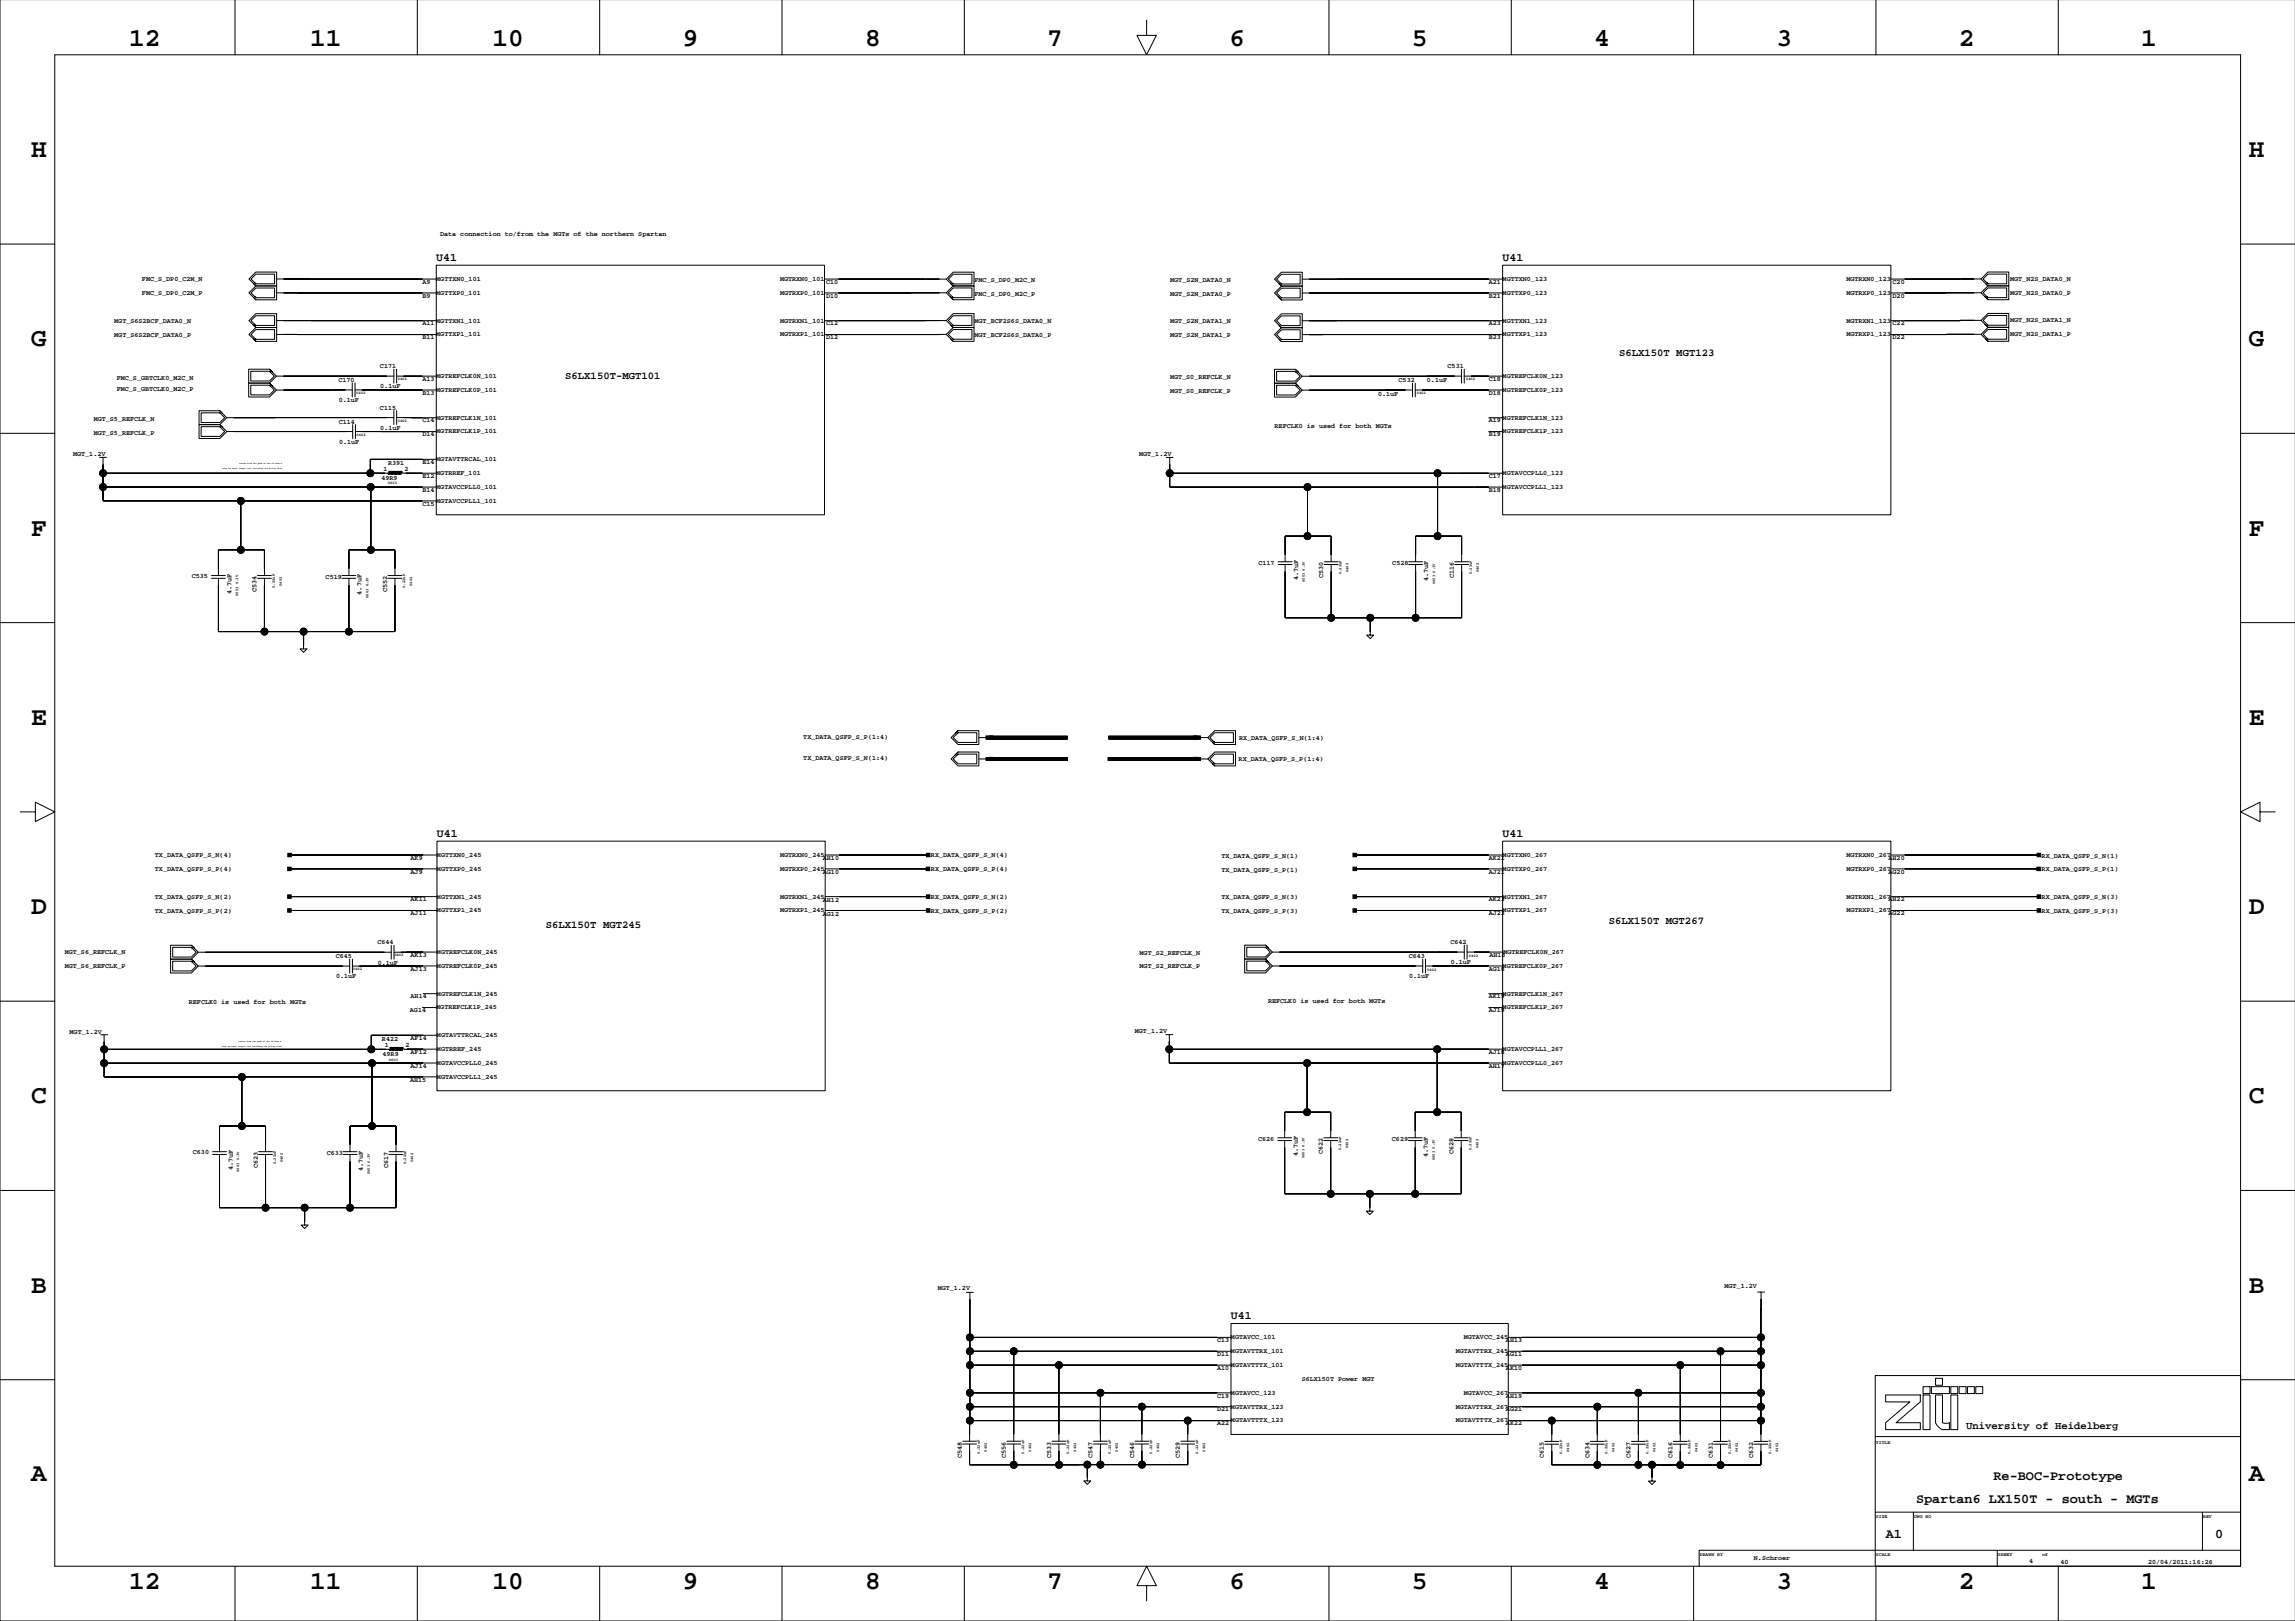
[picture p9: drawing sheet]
<svg xmlns="http://www.w3.org/2000/svg" width="841mm" height="594mm" viewBox="0 0 841 594" stroke-linecap="round" stroke-linejoin="round" font-family="sans-serif">
<defs><g id="words">
<g font-size="9.5">
<text x="47.4" y="16.9">12</text>
<text x="113.6" y="16.9">11</text>
<text x="180.4" y="16.9">10</text>
<text x="250.1" y="16.9">9</text>
<text x="316.9" y="16.9">8</text>
<text x="383.6" y="16.9">7</text>
<text x="450.4" y="16.9">6</text>
<text x="517.2" y="16.9">5</text>
<text x="584" y="16.9">4</text>
<text x="650.8" y="16.9">3</text>
<text x="717.6" y="16.9">2</text>
<text x="784.4" y="16.9">1</text>
<text x="11.4" y="57.5">H</text>
<text x="823.7" y="57.5">H</text>
<text x="11.4" y="126.9">G</text>
<text x="823.7" y="126.9">G</text>
<text x="11.4" y="196.2">F</text>
<text x="823.7" y="196.2">F</text>
<text x="11.4" y="265.5">E</text>
<text x="823.7" y="265.5">E</text>
<text x="11.4" y="334.8">D</text>
<text x="823.7" y="334.8">D</text>
<text x="11.4" y="404.2">C</text>
<text x="823.7" y="404.2">C</text>
<text x="11.4" y="473.5">B</text>
<text x="823.7" y="473.5">B</text>
<text x="11.4" y="542.3">A</text>
<text x="823.7" y="542.3">A</text>
<text x="47.4" y="582.2">12</text>
<text x="113.6" y="582.2">11</text>
<text x="180.4" y="582.2">10</text>
<text x="250.1" y="582.2">9</text>
<text x="316.9" y="582.2">8</text>
<text x="383.6" y="582.2">7</text>
<text x="450.4" y="582.2">6</text>
<text x="517.2" y="582.2">5</text>
<text x="584" y="582.2">4</text>
<text x="650.8" y="582.2">3</text>
<text x="717.6" y="582.2">2</text>
<text x="784.4" y="582.2">1</text>
</g>
<g font-size="4.9">
<text x="730.2" y="542.1">Re-BOC-Prototype</text>
<text x="701.9" y="550.4">Spartan6 LX150T - south - MGTs</text>
<text x="690.8" y="563.4">A1</text>
<text x="811.4" y="563.4">0</text>
</g>
<g font-size="4.2">
<text x="159.8" y="95.5">U41</text>
<text x="550.4" y="95.5">U41</text>
<text x="160.1" y="306.5">U41</text>
<text x="550.4" y="306.5">U41</text>
<text x="450.9" y="483.2">U41</text>
</g>
<g font-size="3.9">
<text x="593.1" y="130.3">S6LX150T MGT123</text>
<text x="207" y="139">S6LX150T-MGT101</text>
<text x="199.9" y="339.8">S6LX150T MGT245</text>
<text x="589.3" y="338.5">S6LX150T MGT267</text>
<text x="720.2" y="523.5">University of Heidelberg</text>
</g>
<g font-size="2.5">
<text x="161.2" y="86.6">Data connection to/from the MGTs of the northern Spartan</text>
<text x="52" y="103.1">FMC_S_DP0_C2M_N</text>
<text x="154.7" y="103.9">A9</text>
<text x="159.8" y="102.9">MGTTXN0_101</text>
<text x="159.8" y="108">MGTTXP0_101</text>
<text x="285.7" y="102.9">MGTRXN0_101</text>
<text x="285.7" y="108">MGTRXP0_101</text>
<text x="302.7" y="103.9">C10</text>
<text x="357" y="103.3">FMC_S_DP0_M2C_N</text>
<text x="428.7" y="103.2">MGT_S2N_DATA0_N</text>
<text x="545.3" y="103.9">A21</text>
<text x="550.4" y="102.9">MGTTXN0_123</text>
<text x="550.4" y="108">MGTTXP0_123</text>
<text x="676.3" y="102.9">MGTRXN0_123</text>
<text x="676.3" y="108">MGTRXP0_123</text>
<text x="693.3" y="103.9">C20</text>
<text x="736.3" y="107.9">MGT_N2S_DATA0_P</text>
<text x="736.3" y="102.8">MGT_N2S_DATA0_N</text>
<text x="52" y="108.2">FMC_S_DP0_C2M_P</text>
<text x="154.7" y="109">B9</text>
<text x="302.7" y="109">D10</text>
<text x="357" y="108.3">FMC_S_DP0_M2C_P</text>
<text x="428.7" y="108.2">MGT_S2N_DATA0_P</text>
<text x="545.3" y="109">B21</text>
<text x="693.3" y="109">D20</text>
<text x="41.9" y="118.3">MGT_S6S2BCF_DATA0_N</text>
<text x="154.7" y="119.2">A11</text>
<text x="159.8" y="118.1">MGTTXN1_101</text>
<text x="285.7" y="118.1">MGTRXN1_101</text>
<text x="302.7" y="119.2">C12</text>
<text x="357" y="118.5">MGT_BCF2S6S_DATA0_N</text>
<text x="428.7" y="118.4">MGT_S2N_DATA1_N</text>
<text x="545.3" y="119.2">A23</text>
<text x="550.4" y="118.1">MGTTXN1_123</text>
<text x="676.3" y="118.1">MGTRXN1_123</text>
<text x="693.3" y="119.2">C22</text>
<text x="736.3" y="118">MGT_N2S_DATA1_N</text>
<text x="41.9" y="123.4">MGT_S6S2BCF_DATA0_P</text>
<text x="154.7" y="124.3">B11</text>
<text x="159.8" y="123.2">MGTTXP1_101</text>
<text x="285.7" y="123.2">MGTRXP1_101</text>
<text x="302.7" y="124.3">D12</text>
<text x="357" y="123.6">MGT_BCF2S6S_DATA0_P</text>
<text x="428.7" y="123.5">MGT_S2N_DATA1_P</text>
<text x="545.3" y="124.3">B23</text>
<text x="550.4" y="123.2">MGTTXP1_123</text>
<text x="676.3" y="123.2">MGTRXP1_123</text>
<text x="693.3" y="124.3">D22</text>
<text x="736.3" y="123.1">MGT_N2S_DATA1_P</text>
<text x="139.2" y="134.9">C171</text>
<text x="530.3" y="134.9">C531</text>
<text x="42.8" y="143.3">FMC_S_GBTCLK0_M2C_P</text>
<text x="42.8" y="139.1">FMC_S_GBTCLK0_M2C_N</text>
<text x="124" y="140">C170</text>
<text x="139.3" y="142.3">0.1uF</text>
<text x="154.7" y="139.5">A13</text>
<text x="159.8" y="138.5">MGTREFCLK0N_101</text>
<text x="159.8" y="143.5">MGTREFCLK0P_101</text>
<text x="428.6" y="143.8">MGT_S0_REFCLK_P</text>
<text x="428.6" y="138.7">MGT_S0_REFCLK_N</text>
<text x="512.3" y="140">C532</text>
<text x="522.7" y="139.9">0.1uF</text>
<text x="545.3" y="139.5">C18</text>
<text x="550.4" y="138.5">MGTREFCLK0N_123</text>
<text x="550.4" y="143.5">MGTREFCLK0P_123</text>
<text x="124.1" y="147.3">0.1uF</text>
<text x="154.7" y="144.6">B13</text>
<text x="504.8" y="145.1">0.1uF</text>
<text x="545.3" y="144.6">D18</text>
<text x="34.3" y="154.2">MGT_S5_REFCLK_N</text>
<text x="124.1" y="155.2">C114</text>
<text x="139.2" y="150.1">C115</text>
<text x="154.7" y="154.7">C14</text>
<text x="159.8" y="153.7">MGTREFCLK1N_101</text>
<text x="545.3" y="154.7">A19</text>
<text x="550.4" y="153.7">MGTREFCLK1N_123</text>
<text x="34.3" y="159.3">MGT_S5_REFCLK_P</text>
<text x="139.3" y="157.5">0.1uF</text>
<text x="154.7" y="159.8">D14</text>
<text x="159.8" y="158.8">MGTREFCLK1P_101</text>
<text x="466.9" y="156.8">REFCLK0 is used for both MGTs</text>
<text x="545.3" y="159.8">B19</text>
<text x="550.4" y="158.8">MGTREFCLK1P_123</text>
<text x="26.8" y="166.9">MGT_1.2V</text>
<text x="124.2" y="162.6">0.1uF</text>
<text x="417.3" y="166.9">MGT_1.2V</text>
<text x="140.5" y="172.5">1</text>
<text x="142.2" y="170.2">R391</text>
<text x="148.2" y="172.5">2</text>
<text x="154.7" y="170">E14</text>
<text x="159.8" y="168.9">MGTAVTTRCAL_101</text>
<text x="139.7" y="175.8">49R9</text>
<text x="154.7" y="175">E12</text>
<text x="159.8" y="179.1">MGTAVCCPLL0_101</text>
<text x="159.8" y="174">MGTRREF_101</text>
<text x="545.3" y="175">C17</text>
<text x="550.4" y="174">MGTAVCCPLL0_123</text>
<text x="550.4" y="179.1">MGTAVCCPLL1_123</text>
<text x="154.7" y="185.2">C15</text>
<text x="154.7" y="180.1">B14</text>
<text x="159.8" y="184.2">MGTAVCCPLL1_101</text>
<text x="545.3" y="180.1">B18</text>
<text x="461" y="206.8">C117</text>
<text x="510" y="206.9">C528</text>
<text x="70.3" y="211.8">C535</text>
<text x="119.3" y="212">C519</text>
<text x="475.6" y="212.6" transform="rotate(-90 475.6 212.6)">4.7uF</text>
<text x="484.7" y="211.8" transform="rotate(-90 484.7 211.8)">C530</text>
<text x="523.2" y="212.7" transform="rotate(-90 523.2 212.7)">4.7uF</text>
<text x="532.5" y="211.8" transform="rotate(-90 532.5 211.8)">C116</text>
<text x="84.8" y="217.6" transform="rotate(-90 84.8 217.6)">4.7uF</text>
<text x="94" y="216.9" transform="rotate(-90 94 216.9)">C534</text>
<text x="132.5" y="217.8" transform="rotate(-90 132.5 217.8)">4.7uF</text>
<text x="141.8" y="216.9" transform="rotate(-90 141.8 216.9)">C552</text>
<text x="294.3" y="270.7">TX_DATA_QSFP_S_P(1:4)</text>
<text x="453.9" y="270.9">RX_DATA_QSFP_S_N(1:4)</text>
<text x="294.3" y="278.5">TX_DATA_QSFP_S_N(1:4)</text>
<text x="453.7" y="278.7">RX_DATA_QSFP_S_P(1:4)</text>
<text x="56.7" y="314">TX_DATA_QSFP_S_N(4)</text>
<text x="150.4" y="314.9">AK9</text>
<text x="160.1" y="313.9">MGTTXN0_245</text>
<text x="285.7" y="313.9">MGTRXN0_245</text>
<text x="301.4" y="315.2">AH10</text>
<text x="341" y="314">RX_DATA_QSFP_S_N(4)</text>
<text x="447.4" y="314.1">TX_DATA_QSFP_S_N(1)</text>
<text x="545.3" y="314.9">AK21</text>
<text x="550.4" y="313.9">MGTTXN0_267</text>
<text x="676.3" y="313.9">MGTRXN0_267</text>
<text x="691.8" y="314.9">AH20</text>
<text x="747.9" y="314.1">RX_DATA_QSFP_S_N(1)</text>
<text x="56.7" y="319.1">TX_DATA_QSFP_S_P(4)</text>
<text x="150.4" y="320">AJ9</text>
<text x="160.1" y="318.9">MGTTXP0_245</text>
<text x="285.7" y="318.9">MGTRXP0_245</text>
<text x="301.4" y="320.2">AG10</text>
<text x="341" y="319.1">RX_DATA_QSFP_S_P(4)</text>
<text x="447.4" y="319.3">TX_DATA_QSFP_S_P(1)</text>
<text x="545.3" y="320">AJ21</text>
<text x="550.4" y="318.9">MGTTXP0_267</text>
<text x="676.3" y="318.9">MGTRXP0_267</text>
<text x="691.8" y="320">AG20</text>
<text x="747.9" y="319.2">RX_DATA_QSFP_S_P(1)</text>
<text x="56.7" y="329.3">TX_DATA_QSFP_S_N(2)</text>
<text x="160.1" y="329.1">MGTTXN1_245</text>
<text x="285.7" y="329.1">MGTRXN1_245</text>
<text x="341" y="329.3">RX_DATA_QSFP_S_N(2)</text>
<text x="447.4" y="329.3">TX_DATA_QSFP_S_N(3)</text>
<text x="550.4" y="329.1">MGTTXN1_267</text>
<text x="676.3" y="329.1">MGTRXN1_267</text>
<text x="747.9" y="329.4">RX_DATA_QSFP_S_N(3)</text>
<text x="56.7" y="334.4">TX_DATA_QSFP_S_P(2)</text>
<text x="150.4" y="330.1">AK11</text>
<text x="150.4" y="335.2">AJ11</text>
<text x="160.1" y="334.2">MGTTXP1_245</text>
<text x="285.7" y="334.2">MGTRXP1_245</text>
<text x="301.4" y="330.4">AH12</text>
<text x="301.4" y="335.5">AG12</text>
<text x="341" y="334.4">RX_DATA_QSFP_S_P(2)</text>
<text x="447.4" y="334.3">TX_DATA_QSFP_S_P(3)</text>
<text x="545.3" y="330.1">AK23</text>
<text x="545.3" y="335.2">AJ23</text>
<text x="550.4" y="334.2">MGTTXP1_267</text>
<text x="676.3" y="334.2">MGTRXP1_267</text>
<text x="691.8" y="330.1">AH22</text>
<text x="691.8" y="335.2">AG22</text>
<text x="747.9" y="334.4">RX_DATA_QSFP_S_P(3)</text>
<text x="138.2" y="345.9">C644</text>
<text x="531.3" y="345.9">C642</text>
<text x="23.7" y="349.6">MGT_S6_REFCLK_N</text>
<text x="123" y="351">C645</text>
<text x="138.3" y="353.3">0.1uF</text>
<text x="150.4" y="350.4">AK13</text>
<text x="160.1" y="349.4">MGTREFCLK0N_245</text>
<text x="417.4" y="349.6">MGT_S2_REFCLK_N</text>
<text x="516.1" y="351">C643</text>
<text x="531.4" y="353.2">0.1uF</text>
<text x="545.6" y="350.4">AH18</text>
<text x="550.7" y="349.4">MGTREFCLK0N_267</text>
<text x="23.7" y="354.6">MGT_S6_REFCLK_P</text>
<text x="123.1" y="358.4">0.1uF</text>
<text x="150.4" y="355.5">AJ13</text>
<text x="160.1" y="354.5">MGTREFCLK0P_245</text>
<text x="417.4" y="354.7">MGT_S2_REFCLK_P</text>
<text x="516.2" y="358.3">0.1uF</text>
<text x="545.3" y="355.5">AG18</text>
<text x="550.4" y="354.5">MGTREFCLK0P_267</text>
<text x="150.4" y="365.7">AH14</text>
<text x="160.1" y="364.7">MGTREFCLK1N_245</text>
<text x="545.3" y="365.7">AK19</text>
<text x="550.4" y="364.7">MGTREFCLK1N_267</text>
<text x="69.2" y="367.8">REFCLK0 is used for both MGTs</text>
<text x="150.2" y="370.8">AG14</text>
<text x="159.8" y="369.7">MGTREFCLK1P_245</text>
<text x="464.5" y="367.4">REFCLK0 is used for both MGTs</text>
<text x="545.3" y="370.8">AJ19</text>
<text x="550.4" y="369.7">MGTREFCLK1P_267</text>
<text x="25.5" y="378.8">MGT_1.2V</text>
<text x="139.9" y="381.3">R422</text>
<text x="140.9" y="383.5">1</text>
<text x="148.6" y="383.5">2</text>
<text x="150.4" y="380.9">AF14</text>
<text x="160.1" y="379.9">MGTAVTTRCAL_245</text>
<text x="415.7" y="378.2">MGT_1.2V</text>
<text x="140.1" y="386.8">49R9</text>
<text x="150.4" y="386">AF12</text>
<text x="160.1" y="385">MGTRREF_245</text>
<text x="545.3" y="386">AJ18</text>
<text x="550.4" y="385">MGTAVCCPLL1_267</text>
<text x="150.4" y="391.1">AJ14</text>
<text x="160.1" y="395.1">MGTAVCCPLL1_245</text>
<text x="160.1" y="390">MGTAVCCPLL0_245</text>
<text x="545.3" y="391.1">AH17</text>
<text x="550.4" y="390">MGTAVCCPLL0_267</text>
<text x="150.2" y="396.3">AH15</text>
<text x="460.8" y="417.8">C626</text>
<text x="509.9" y="417.9">C629</text>
<text x="70.7" y="422.8">C630</text>
<text x="119.7" y="423">C633</text>
<text x="475.4" y="423.6" transform="rotate(-90 475.4 423.6)">4.7uF</text>
<text x="484.6" y="422.8" transform="rotate(-90 484.6 422.8)">C622</text>
<text x="523.1" y="423.7" transform="rotate(-90 523.1 423.7)">4.7uF</text>
<text x="532.4" y="422.8" transform="rotate(-90 532.4 422.8)">C628</text>
<text x="85.2" y="428.6" transform="rotate(-90 85.2 428.6)">4.7uF</text>
<text x="94.4" y="427.9" transform="rotate(-90 94.4 427.9)">C623</text>
<text x="132.9" y="428.8" transform="rotate(-90 132.9 428.8)">4.7uF</text>
<text x="142.2" y="427.9" transform="rotate(-90 142.2 427.9)">C617</text>
<text x="343.5" y="472.4">MGT_1.2V</text>
<text x="631.7" y="471.8">MGT_1.2V</text>
<text x="445.8" y="491.6">C13</text>
<text x="450.9" y="490.5">MGTAVCC_101</text>
<text x="536.2" y="490.5">MGTAVCC_245</text>
<text x="551.6" y="491.6">AH13</text>
<text x="445.8" y="496.7">D11</text>
<text x="450.9" y="495.6">MGTAVTTRX_101</text>
<text x="533.2" y="495.6">MGTAVTTRX_245</text>
<text x="551.6" y="496.7">AG11</text>
<text x="445.8" y="501.7">A10</text>
<text x="450.9" y="500.7">MGTAVTTTX_101</text>
<text x="533.2" y="500.7">MGTAVTTTX_245</text>
<text x="551.6" y="501.7">AK10</text>
<text x="476.8" y="505.8">S6LX150T Power MGT</text>
<text x="445.8" y="511.9">C19</text>
<text x="450.9" y="510.9">MGTAVCC_123</text>
<text x="450.9" y="515.9">MGTAVTTRX_123</text>
<text x="533.2" y="515.9">MGTAVTTRX_267</text>
<text x="536.2" y="510.9">MGTAVCC_267</text>
<text x="551.6" y="511.9">AH19</text>
<text x="445.8" y="517">D21</text>
<text x="450.9" y="521">MGTAVTTTX_123</text>
<text x="533.2" y="521">MGTAVTTTX_267</text>
<text x="551.6" y="517">AG21</text>
<text x="445.8" y="522.1">A22</text>
<text x="551.6" y="522.1">AK22</text>
<text x="352.3" y="534" transform="rotate(-90 352.3 534)">C548</text>
<text x="368.5" y="534" transform="rotate(-90 368.5 534)">C556</text>
<text x="385" y="534" transform="rotate(-90 385 534)">C533</text>
<text x="400.2" y="534" transform="rotate(-90 400.2 534)">C547</text>
<text x="415.4" y="534" transform="rotate(-90 415.4 534)">C546</text>
<text x="432.2" y="534" transform="rotate(-90 432.2 534)">C529</text>
<text x="565.6" y="534" transform="rotate(-90 565.6 534)">C615</text>
<text x="582.2" y="534" transform="rotate(-90 582.2 534)">C634</text>
<text x="597.3" y="534" transform="rotate(-90 597.3 534)">C627</text>
<text x="612.6" y="534" transform="rotate(-90 612.6 534)">C616</text>
<text x="627.4" y="534" transform="rotate(-90 627.4 534)">C631</text>
<text x="642.2" y="534" transform="rotate(-90 642.2 534)">C632</text>
<text x="642.5" y="571.6">N.Schroer</text>
<text x="743.3" y="572.6">4</text>
<text x="754.7" y="573">40</text>
<text x="786.9" y="573">20/04/2011:16:26</text>
</g>
<g font-size="1.8">
<text x="687.2" y="528.9">TITLE</text>
<text x="687.2" y="555.8">SIZE</text>
<text x="701.1" y="555.8">DWG NO</text>
<text x="807" y="555.8">REV</text>
<text x="622.7" y="569.8">DRAWN BY</text>
<text x="687.2" y="569.8">SCALE</text>
<text x="731.9" y="569.8">SHEET</text>
<text x="748.1" y="569.8">of</text>
</g>
<g font-size="1.4">
<text x="145.7" y="139.3">0402</text>
<text x="537" y="139.3">0402</text>
<text x="130.4" y="144.4">0402</text>
<text x="518.9" y="144.4">0402</text>
<text x="145.7" y="154.5">0402</text>
<text x="130.6" y="159.6">0402</text>
<text x="142" y="177.4">0603</text>
<text x="493.9" y="209.6" transform="rotate(-90 493.9 209.6)">0402</text>
<text x="541.7" y="209.6" transform="rotate(-90 541.7 209.6)">0402</text>
<text x="100.6" y="215.4" transform="rotate(-90 100.6 215.4)">0.22uF</text>
<text x="103.2" y="214.7" transform="rotate(-90 103.2 214.7)">0402</text>
<text x="148.4" y="215.4" transform="rotate(-90 148.4 215.4)">0.22uF</text>
<text x="151" y="214.7" transform="rotate(-90 151 214.7)">0402</text>
<text x="478" y="213.2" transform="rotate(-90 478 213.2)">0603 6.3V</text>
<text x="491.4" y="210.3" transform="rotate(-90 491.4 210.3)">0.22uF</text>
<text x="525.8" y="214" transform="rotate(-90 525.8 214)">0603 6.3V</text>
<text x="539.2" y="210.3" transform="rotate(-90 539.2 210.3)">0.22uF</text>
<text x="87.2" y="218.3" transform="rotate(-90 87.2 218.3)">0603 6.3V</text>
<text x="135" y="219" transform="rotate(-90 135 219)">0603 6.3V</text>
<text x="144.4" y="350.2">0402</text>
<text x="538" y="350.4">0402</text>
<text x="129.2" y="355.3">0402</text>
<text x="522.8" y="355.5">0402</text>
<text x="142.4" y="388.5">0603</text>
<text x="103.6" y="425.7" transform="rotate(-90 103.6 425.7)">0402</text>
<text x="151.4" y="425.7" transform="rotate(-90 151.4 425.7)">0402</text>
<text x="477.8" y="424.2" transform="rotate(-90 477.8 424.2)">0603 6.3V</text>
<text x="491.2" y="421.3" transform="rotate(-90 491.2 421.3)">0.22uF</text>
<text x="493.8" y="420.6" transform="rotate(-90 493.8 420.6)">0402</text>
<text x="525.6" y="425" transform="rotate(-90 525.6 425)">0603 6.3V</text>
<text x="539" y="421.3" transform="rotate(-90 539 421.3)">0.22uF</text>
<text x="541.6" y="420.6" transform="rotate(-90 541.6 420.6)">0402</text>
<text x="87.6" y="429.3" transform="rotate(-90 87.6 429.3)">0603 6.3V</text>
<text x="101" y="426.4" transform="rotate(-90 101 426.4)">0.22uF</text>
<text x="135.4" y="430.1" transform="rotate(-90 135.4 430.1)">0603 6.3V</text>
<text x="148.8" y="426.4" transform="rotate(-90 148.8 426.4)">0.22uF</text>
<text x="358.9" y="532.5" transform="rotate(-90 358.9 532.5)">0.22uF</text>
<text x="361.5" y="531.7" transform="rotate(-90 361.5 531.7)">0402</text>
<text x="375.1" y="532.5" transform="rotate(-90 375.1 532.5)">0.22uF</text>
<text x="377.7" y="531.7" transform="rotate(-90 377.7 531.7)">0402</text>
<text x="391.6" y="532.5" transform="rotate(-90 391.6 532.5)">0.22uF</text>
<text x="394.2" y="531.7" transform="rotate(-90 394.2 531.7)">0402</text>
<text x="406.9" y="532.5" transform="rotate(-90 406.9 532.5)">0.22uF</text>
<text x="409.4" y="531.7" transform="rotate(-90 409.4 531.7)">0402</text>
<text x="422" y="532.5" transform="rotate(-90 422 532.5)">0.22uF</text>
<text x="424.6" y="531.7" transform="rotate(-90 424.6 531.7)">0402</text>
<text x="438.8" y="532.5" transform="rotate(-90 438.8 532.5)">0.22uF</text>
<text x="441.4" y="531.7" transform="rotate(-90 441.4 531.7)">0402</text>
<text x="572.2" y="532.5" transform="rotate(-90 572.2 532.5)">0.22uF</text>
<text x="574.8" y="531.8" transform="rotate(-90 574.8 531.8)">0402</text>
<text x="588.9" y="532.5" transform="rotate(-90 588.9 532.5)">0.22uF</text>
<text x="591.4" y="531.8" transform="rotate(-90 591.4 531.8)">0402</text>
<text x="603.9" y="532.5" transform="rotate(-90 603.9 532.5)">0.22uF</text>
<text x="606.5" y="531.8" transform="rotate(-90 606.5 531.8)">0402</text>
<text x="619.3" y="532.5" transform="rotate(-90 619.3 532.5)">0.22uF</text>
<text x="621.8" y="531.8" transform="rotate(-90 621.8 531.8)">0402</text>
<text x="634" y="532.5" transform="rotate(-90 634 532.5)">0.22uF</text>
<text x="636.6" y="531.8" transform="rotate(-90 636.6 531.8)">0402</text>
<text x="648.8" y="532.5" transform="rotate(-90 648.8 532.5)">0.22uF</text>
<text x="651.4" y="531.8" transform="rotate(-90 651.4 531.8)">0402</text>
</g>
<g font-size=".7">
<text x="81.6" y="171.9">must be equal length (not including the pullup stub)</text>
<text x="87.6" y="170">traces from the pads of the 49.9ohm R</text>
<text x="81.4" y="383.4">must be equal length (not including the pullup stub)</text>
<text x="87.4" y="381.5">traces from the pads of the 49.9ohm R</text>
</g>
</g></defs>
<g fill="none" stroke="#000" stroke-width=".37">
<path d="M0 -.1v593.8h840.7M86.1 0v20.1M152.9 0v20.1M219.7 0v20.1M286.4 0v20.1M353.2 0v20.1M420 7.4v5.6h3.6l-3.6 7.1-3.5-7.1h3.5M486.8 0v20.1M553.6 0v20.1M620.4 0v20.1M687.2 0v20.1M754 0v20.1"/>
<path d="M20.1 20.1h800.6v553.6h-800.6zM0 89.4h20.1M159.8 97.1h142.2v91.5h-142.2zM550.4 97.1h142.2v91.5h-142.2zM820.7 89.4h20M92.7 108.8l-1.5-1.5 2.5-2.6h7.6v5.1h-7.6l-1-1 1 1M92.7 103.7l-1.5-1.5 2.5-2.6h7.6v5.1h-7.6l-1-1 1 1M92.7 118.9l-1.5-1.5 2.5-2.5h7.6v5.1h-7.6l-1-1.1 1 1.1M93.5 108.8l-1.6-1.5 1.8-1.8h6.9v3.5h-6.9l-.2-.2 .2 .2M93.5 103.7l-1.6-1.5 1.8-1.8h6.9v3.6h-6.9l-.2-.3 .2 .3M93.5 118.9l-1.6-1.5 1.8-1.8h6.9v3.6h-6.9l-.2-.3 .2 .3M101.3 102.2h58.5"/>
<path d="M101.3 107.3h58.5M101.3 117.4l58.5 .1M103.9 107.3h.1M103.9 102.2h.1M103.9 117.4h.1M114 102.2h.1M302 102.2h44.6M339 102.2h.1M344.1 102.2h.1M344.1 107.2h.1M344.1 117.4h.1M346.6 107.2l-44.6 .1"/>
<path d="M346.6 117.4l-44.6 .1M348.2 103.8l-1.6-1.6 2.6-2.5h7.6v5.1h-7.6l-1-1 1 1M348.2 108.8l-1.6-1.6 2.6-2.5h7.6v5.1h-7.6l-1-1 1 1M348.2 118.9l-1.6-1.5 2.6-2.5h7.6v5.1h-7.6l-1-1.1 1 1.1M348.9 103.8l-1.5-1.6 1.8-1.8h6.8v3.6h-6.8l-.3-.2 .3 .2M348.9 108.8l-1.5-1.6 1.8-1.7h6.8v3.5h-6.8l-.3-.2 .3 .2M348.9 118.9l-1.5-1.5 1.8-1.8h6.8v3.6h-6.8l-.3-.3 .3 .3M468.4 103.8l-1.5-1.6 2.5-2.5h7.6v5.1h-7.6l-1-1 1 1M468.4 108.8l-1.5-1.5 2.5-2.5h7.6v5.1h-7.6l-1-1.1 1 1.1M468.4 119l-1.5-1.5 2.5-2.6h7.6v5.1h-7.6l-1-1 1 1M469.1 103.8l-1.5-1.6 1.8-1.7h6.9v3.5h-6.9l-.3-.2 .3 .2M469.1 108.8l-1.5-1.5 1.8-1.8h6.9v3.6h-6.9l-.3-.3 .3 .3"/>
<path d="M469.1 119l-1.5-1.5 1.8-1.8h6.9v3.6h-6.9l-.3-.3 .3 .3M479.6 102.2h.1M479.6 107.3h.1M479.6 117.5h.1M484.6 107.3h.1M489.7 117.5h.1M550.4 102.2h-73.4M550.4 107.3h-73.4M550.4 117.5h-73.4M718 102.2h.1M723.1 102.2h.1M723.1 107.2h.1"/>
<path d="M723.1 117.3h.1M725.7 102.2h-33.1M725.7 107.2l-33.1 .1M725.7 117.3l-33.1 .2M727.2 103.7l-1.5-1.5 2.5-2.6h7.6v5.1h-7.6l-1-1 1 1M727.2 108.8l-1.5-1.6 2.5-2.5h7.6v5.1h-7.6l-1-1 1 1M727.2 118.9l-1.5-1.6 2.5-2.5h7.6v5.1h-7.6l-1-1 1 1M728 103.7l-1.6-1.5 1.8-1.8h6.9v3.6h-6.9l-.2-.3 .2 .3M728 108.8l-1.6-1.6 1.8-1.7h6.9v3.5h-6.9l-.2-.2 .2 .2M728 118.9l-1.6-1.6 1.8-1.7h6.9v3.5h-6.9l-.2-.2 .2 .2M92.7 124l-1.5-1.5 2.5-2.5h7.6v5h-7.6l-1-1 1 1M93.5 124l-1.6-1.5 1.8-1.8h6.9v3.6h-6.9l-.2-.3 .2 .3"/>
<path d="M98.7 136l.3 .2-.3-.2h-6.8v3.5h6.8l1.8-1.7-1.5-1.6M98.7 135.2l1 1-1-1h-7.6v5.1h7.6l2.6-2.5-1.6-1.6M101.3 137.8h43M101.3 122.5h58.5M103.8 137.8h.1M103.9 122.5h.1M108.9 122.5h.1M144.3 135.2v5.1M145.3 137.8h14.5M145.3 135.2v5.1M344.1 122.5h.1M346.6 122.5h-44.6"/>
<path d="M348.2 124l-1.6-1.5 2.6-2.6h7.6v5.1h-7.6l-1-1 1 1M348.9 124l-1.5-1.5 1.8-1.8h6.8v3.6h-6.8l-.3-.3 .3 .3M468.4 124.1l-1.5-1.5 2.5-2.6h7.6v5.1h-7.6l-1-1 1 1M469.1 124.1l-1.5-1.5 1.8-1.8h6.9v3.5h-6.9l-.3-.2 .3 .2M474.5 136l.2 .3-.2-.3h-6.9v3.6h6.9l1.8-1.8-1.6-1.5M474.5 135.3l1 1-1-1h-7.6v5h7.6l2.5-2.5-1.5-1.5M479.6 122.6h.1M479.6 137.8h.1M484.6 122.5v.1M535.3 137.8h-58.3M535.3 135.2v5.1M536.4 137.8h14"/>
<path d="M536.4 135.2v5.1M543 137.8h.1M550.4 122.5l-73.4 .1M723.1 122.5h.1M725.7 122.5h-33.1M727.2 124l-1.5-1.5 2.5-2.6h7.6v5.1h-7.6l-1-1 1 1M728 124l-1.6-1.5 1.8-1.8h6.9v3.5h-6.9l-.2-.2 .2 .2M0 158.7h20.1M80.5 151.2l.3 .3-.3-.3h-6.8v3.6h6.8l1.8-1.8-1.5-1.5M80.5 150.4l1 1.1-1-1.1h-7.6v5.1h7.6l2.6-2.5-1.6-1.5M80.5 156.3l.3 .2-.3-.2h-6.8v3.5h6.8l1.8-1.7-1.5-1.6M80.5 155.5l1 1-1-1h-7.6v5.1h7.6l2.6-2.5-1.6-1.6"/>
<path d="M83.1 158.1h46.1M85.6 153h.1M85.6 158.1h.1M98.7 141.1l.3 .2-.3-.2h-6.8v3.5h6.8l1.8-1.7-1.5-1.6M98.7 140.3l1 1-1-1h-7.6v5.1h7.6l2.6-2.5-1.6-1.6M103.8 142.9h.1M121.4 142.8v.1M129 142.8l-27.7 .1M129 140.3v5.1M129.2 155.5v5.1M130 142.8h29.8M130 140.3v5.1"/>
<path d="M130.2 158.1h29.6M130.2 155.5v5.1M139.4 142.8h.1M139.6 158.1h.1M144.3 152.9l-61.2 .1M144.3 150.4v5.1M145.3 152.9l14.5 .1M145.3 150.4v5.1M474.5 141.1l.2 .3-.2-.3h-6.9v3.6h6.9l1.8-1.8-1.6-1.5M474.5 140.4l1 1-1-1h-7.6v5h7.6l2.5-2.5-1.5-1.5M479.6 142.9h.1M507.2 142.8v.1"/>
<path d="M517.4 142.8l-40.4 .1M517.4 140.3v5.1M518.4 142.8h32M518.4 140.3v5.1M545.3 153h5.1M545.3 158.1h5.1M820.7 158.7h20M36.5 167.5h1.2v16h50.5v17.9M37.7 170.1h.1M37.7 173.3h104.3l.3 .5 .2-1.3 .3 1.3 .2-1.3 .3 1.3 .3-1.3 .2 1.3 .3-1.3 .2 1.3 .3-1.3 .2 1.3 .3-1.3 .2 1.3 .3-1.3 .2 1.3 .3-1.3 .3 1.3 .2-1.3 .3 1.3 .2-1.3 .5 .8h12.2M37.7 178.4h122.1M37.7 167.5h1.3"/>
<path d="M135.8 178.4h.1M135.9 178.4v23M151.7 173.3h.1M159.8 168.2h-24.2v5.1M427.2 167.5h1.3v10.9h121.9M428.5 170.1h.1M428.5 167.5h1.2M478.9 178.4v18M526.6 173.3v23.1M535.1 173.3h.1M540.1 178.4h.1M550.4 173.3h-121.9"/>
<path d="M88.2 183.5h71.6M77.5 210.8h5.1M77.5 211.8h5.1M80 210.8v-9.4h16.9v9.4M80 211.8v19.5h64.7v-19.5M94.3 210.8h5.1M94.3 211.8h5.1M96.9 211.8v19.5M125.3 210.8h5.1M125.3 211.8h5.1M127.8 210.8v-9.4h16.9v9.4M127.8 211.8v19.5"/>
<path d="M142.1 210.8h5.1M142.1 211.8h5.1M468.2 205.8h5.1M468.2 206.8h5.1M470.7 206.8v19.5h64.7v-19.5M470.7 205.8v-9.4h16.9v9.4M485.1 205.8h5M485.1 206.8h5M487.6 206.8v19.5M516 205.8h5.1M516 206.8h5.1M518.5 205.8v-9.4h16.9v9.4"/>
<path d="M518.5 206.8v19.5M532.9 205.8h5M532.9 206.8h5M0 228h20.1M111.2 236.4h.1M111.2 231.3v6.4h-1.3l1.3 1.2 1.3-1.2h-1.3M501.9 231.4h.1M501.9 226.3v6.3h-1.2l1.2 1.3 1.3-1.3h-1.3M820.7 228h20M350.9 268.4l-.2 .2 .2-.2h6.9v3.5h-6.9l-1.7-1.7 1.5-1.6M350.9 267.6l-1 1 1-1h7.7v5.1h-7.7l-2.5-2.5 1.5-1.6M350.9 276.2l-.2 .3 .2-.3h6.9v3.6h-6.9l-1.7-1.8 1.5-1.5"/>
<path d="M350.9 275.4l-1 1.1 1-1.1h7.7v5.1h-7.7l-2.5-2.5 1.5-1.5M358.6 278h2.5M358.6 270.2h2.5M361.1 270.2h.1M361.1 278h.1M439.9 278h.1M439.9 270.2h.1M439.9 278h2.5M439.9 270.2h2.5M443.9 279.5l-1.5-1.5 2.6-2.6h7.6v5.1h-7.6l-1.1-1 1.1 1M443.9 271.7l-1.5-1.5 2.6-2.6h7.6v5.1h-7.6l-1.1-1 1.1 1M444.7 279.5l-1.5-1.5 1.8-1.8h6.8v3.6h-6.8l-.3-.3 .3 .3"/>
<path d="M444.7 271.7l-1.5-1.5 1.8-1.8h6.8v3.5h-6.8l-.3-.2 .3 .2M7.4 297.4h5.6v-3.6l7.1 3.6-7.1 3.5v-3.5M827.9 297.4v-3.6l-7.2 3.6 7.2 3.5v-3.5h5.5M106 318.2h54.1M106.1 313.2h54M160.1 308.1h142.2v91.4h-142.2zM302.3 318.2h37.6M302.3 313.2h37.7M496.2 318.2h54.2M496.2 313.2h54.2M550.4 308.1h142.2v91.4h-142.2zM692.6 318.2h54.1"/>
<path d="M692.6 313.2h54.2M106 333.5h54.1M106 328.4h54.1M302.3 333.5h37.7M302.3 328.4h37.7M496.2 333.5h54.2M496.2 328.4h54.2M692.6 333.5h54.2M692.6 328.4h54.2M70.1 347l.3 .2-.3-.2h-6.9v3.5h6.9l1.8-1.7-1.5-1.6M70.1 346.2l1 1-1-1h-7.6v5.1h7.6l2.5-2.5-1.5-1.6M70.1 352.1l.3 .2-.3-.2h-6.9v3.5h6.9l1.8-1.8-1.5-1.5"/>
<path d="M70.1 351.3l1 1-1-1h-7.6v5.1h7.6l2.5-2.6-1.5-1.5M72.6 353.8h55.5M72.6 348.8h70.7M75.2 348.8h.1M75.2 353.8h.1M128.1 351.3v5.1M129.1 351.3v5.1M143.3 346.2v5.1M144.3 346.2v5.1M160.1 353.8h-31M160.1 348.7l-15.8 .1M463.6 347l.2 .2-.2-.2h-6.9v3.5h6.9l1.7-1.8-1.5-1.5"/>
<path d="M463.6 346.2l1 1-1-1h-7.7v5.1h7.7l2.5-2.6-1.5-1.5M463.6 352l.2 .3-.2-.3h-6.9v3.6h6.9l1.7-1.8-1.5-1.5M463.6 351.3l1 1-1-1h-7.7v5h7.7l2.5-2.5-1.5-1.5M466.1 353.8h55M468.6 348.7h.1M468.6 353.8h.1M521.1 351.3v5M522.2 351.3v5M526.2 348.7h.1M536.4 348.7h-70.3M536.4 346.2v5.1M537.4 348.7h13.3"/>
<path d="M537.4 346.2v5.1M550.4 353.8h-28.2M0 366.7h20.1M36.9 379h1.2v15.5h50.5M38.1 379h1.3M154.7 369h5.1M155 364h5.1M160.1 379.2h-24.1v5.1M427.1 379h1.2v10.4h122.1M428.3 379h1.3M545.3 369h5.1M545.3 364h5.1"/>
<path d="M820.7 366.7h20M38.1 381.6h.1M136.3 389.4v23M160.1 384.3h-12.1l-.5-.7-.2 1.2-.3-1.2-.2 1.2-.3-1.2-.3 1.2-.2-1.2-.3 1.2-.2-1.2-.3 1.2-.2-1.2-.3 1.2-.2-1.2-.3 1.2-.2-1.2-.3 1.2-.3-1.2-.2 1.2-.3-1.2-.2 1.2-.3-.5h-104.3M160.1 394.4h-71.5v18M160.1 389.4h-122M428.3 381.5h.1M428.3 384.3h98.1M478.8 389.4v17.9M550.4 384.3h-24v23M468.1 416.7h5M468.1 417.8h5"/>
<path d="M470.6 416.7v-9.4h16.8v9.4M470.6 417.8v19.5h64.6v-19.5M484.9 416.7h5.1M484.9 417.8h5.1M487.4 417.8v19.5M515.9 416.7h5M515.9 417.8h5M518.4 416.7v-9.4h16.8v9.4M518.4 417.8v19.5M532.7 416.7h5.1M532.7 417.8h5.1M0 436h20.1"/>
<path d="M77.9 421.8h5.1M77.9 422.8h5.1M80.4 421.8v-9.4h16.9v9.4M80.4 422.8v19.6h31.2M94.7 421.8h5.1M94.7 422.8h5.1M97.3 422.8v19.6M125.7 421.8h5.1M125.7 422.8h5.1M128.2 421.8v-9.4h16.9v9.4M128.2 422.8v19.5M142.5 421.8h5.1"/>
<path d="M142.5 422.8h5.1M145.1 422.8v19.5h-33.5v6.4h-1.3l1.3 1.3 1.3-1.3h-1.3M501.8 437.3v6.3h-1.3l1.3 1.3 1.2-1.3h-1.2M820.7 436h20M111.6 447.4h.1M501.8 442.3h.1M354 473.4h1.3M355.3 475.9h.1M356.5 473.4h-1.2l-.1 54.5M643.8 473.2h1.3l-.1 54.7M645 478.5h.1M645.1 475.8h.1"/>
<path d="M645.1 473.2h1.3M355.3 489.8h95.6M355.3 494.9h95.6M371.3 494.9v33M450.9 484.8h101.6v40.6h-101.6zM552.5 489.8h92.5M552.5 494.9h92.5M630.2 494.9v33M0 505.4h20.1M355.3 500h95.6M355.3 510.2h95.6M355.3 515.2h95.6"/>
<path d="M387.9 500v27.9M403.1 510.2v17.7M418.3 515.2v12.7M552.5 500h92.5M552.5 510.2h92.5M552.5 515.2h92.5M585.1 515.2v12.7M600.1 510.2v17.7M615.5 500v27.9M686.9 503.8h133.8v69.9h-133.8zM690.7 510.9h12.7v2.6l-8.9 7.6h8.9v2.5h-12.7v-2.5l8.9-7.6h-8.9zM704.4 510.9h2.6v12.7h-2.6z"/>
<path d="M704.4 507.9h2.6v2.5h-2.6zM707.5 507.9h6.6v2.5h-6.6zM709 510.9h2.5v10.2l1.1 .2 1.5-.2v2.5h-2.6l-.5-.2-1-.8-1-1.5zM709 504.8h2.5v2.6h-2.5zM714.6 510.9h2.5v12.7h-2.5zM714.6 507.9h2.5v2.5h-2.5zM717.6 507.9h2.6v2.5h-2.6zM720.7 507.9h2.5v2.5h-2.5zM723.7 507.9h2.6v2.5h-2.6zM820.7 505.4h20M352.6 527.9h5.1M352.6 528.9h5.1"/>
<path d="M355.2 528.9v7.6h79.9v-7.6M355.3 520.3h95.6M368.8 527.9h5.1M368.8 528.9h5.1M371.3 528.9v7.6M385.3 527.9h5.1M385.3 528.9h5.1M387.9 528.9v7.6M387.9 534.8h.1M397.6 536.5h.1M398.3 536.5v5.9h1.3l-1.3 1.3-1.3-1.3h1.3M400.5 527.9h5.1"/>
<path d="M400.5 528.9h5.1M403.1 528.9v7.6M415.7 527.9h5.1M415.7 528.9h5.1M418.3 528.9v7.6M418.3 534.8h.1M432.5 527.9h5.1M432.5 528.9h5.1M435.1 520.3v7.6M552.5 520.3h92.5M565.9 527.9h5.1M565.9 529h5.1"/>
<path d="M568.4 529v7.5l76.6 .1v-7.6M568.4 520.3v7.6M582.6 527.9h5M582.6 529h5M585.1 529v7.5M597.6 527.9h5.1M597.6 529h5.1M600.1 529v7.5M605.1 536.5v6h-1.2l1.2 1.2 1.3-1.2h-1.3M605.8 536.5v.1M608.1 536.6h.1M613 527.9h5"/>
<path d="M613 529h5M615.5 529v7.6M627.7 527.9h5.1M627.7 529h5.1M630.2 529v7.6M642.5 527.9h5.1M642.5 529h5.1M686.9 526.2h133.8M398.3 541.1h.1M605.1 541.2h.1M686.9 553.9h133.8M700.9 553.9v13.9"/>
<path d="M806.8 553.9v13.9M86.1 573.7v20M152.9 573.7v20M219.7 573.7v20M286.4 573.7v20M353.2 573.7v20M486.8 573.7v20M553.6 573.7v20M620.4 573.7v20M687.2 573.7v20M731.6 567.8v5.9M754 573.7v20"/>
<path d="M820.7 567.8h-198.3v5.9M420 580.8h3.6l-3.6-7.1-3.5 7.1h3.5v5.6"/>
<circle cx="37.7" cy="173.3" r="1.27"/>
<circle cx="37.7" cy="178.4" r="1.27"/>
<circle cx="135.6" cy="173.3" r="1.27"/>
<circle cx="135.8" cy="178.4" r="1.27"/>
<circle cx="428.5" cy="173.3" r="1.27"/>
<circle cx="478.9" cy="178.4" r="1.27"/>
<circle cx="526.6" cy="173.3" r="1.27"/>
<circle cx="88.2" cy="183.5" r="1.27"/>
<circle cx="478.9" cy="196.4" r="1.27"/>
<circle cx="526.6" cy="196.4" r="1.27"/>
<circle cx="88.2" cy="201.4" r="1.27"/>
<circle cx="135.9" cy="201.4" r="1.27"/>
<circle cx="96.9" cy="231.3" r="1.27"/>
<circle cx="111.2" cy="231.3" r="1.27"/>
<circle cx="127.8" cy="231.3" r="1.27"/>
<circle cx="487.6" cy="226.3" r="1.27"/>
<circle cx="501.9" cy="226.3" r="1.27"/>
<circle cx="518.5" cy="226.3" r="1.27"/>
<circle cx="38.1" cy="389.4" r="1.27"/>
<circle cx="38.1" cy="384.3" r="1.27"/>
<circle cx="88.6" cy="394.5" r="1.27"/>
<circle cx="136" cy="384.3" r="1.27"/>
<circle cx="136.3" cy="389.4" r="1.27"/>
<circle cx="428.3" cy="384.3" r="1.27"/>
<circle cx="478.8" cy="389.4" r="1.27"/>
<circle cx="526.4" cy="384.3" r="1.27"/>
<circle cx="88.6" cy="412.4" r="1.27"/>
<circle cx="136.3" cy="412.4" r="1.27"/>
<circle cx="478.8" cy="407.3" r="1.27"/>
<circle cx="526.4" cy="407.3" r="1.27"/>
<circle cx="487.4" cy="437.3" r="1.27"/>
<circle cx="501.8" cy="437.3" r="1.27"/>
<circle cx="518.4" cy="437.3" r="1.27"/>
<circle cx="97.3" cy="442.4" r="1.27"/>
<circle cx="111.6" cy="442.4" r="1.27"/>
<circle cx="128.2" cy="442.3" r="1.27"/>
<circle cx="355.3" cy="489.8" r="1.27"/>
<circle cx="355.3" cy="494.9" r="1.27"/>
<circle cx="371.3" cy="494.9" r="1.27"/>
<circle cx="630.2" cy="494.9" r="1.27"/>
<circle cx="645" cy="494.9" r="1.27"/>
<circle cx="645" cy="489.8" r="1.27"/>
<circle cx="355.3" cy="515.2" r="1.27"/>
<circle cx="355.3" cy="500" r="1.27"/>
<circle cx="355.3" cy="510.2" r="1.27"/>
<circle cx="387.9" cy="500" r="1.27"/>
<circle cx="403.1" cy="510.2" r="1.27"/>
<circle cx="418.3" cy="515.2" r="1.27"/>
<circle cx="585.1" cy="515.2" r="1.27"/>
<circle cx="600.1" cy="510.2" r="1.27"/>
<circle cx="615.5" cy="500" r="1.27"/>
<circle cx="645" cy="515.2" r="1.27"/>
<circle cx="645" cy="500" r="1.27"/>
<circle cx="645" cy="510.2" r="1.27"/>
<circle cx="355.3" cy="520.3" r="1.27"/>
<circle cx="371.3" cy="536.5" r="1.27"/>
<circle cx="387.9" cy="536.5" r="1.27"/>
<circle cx="398.3" cy="536.5" r="1.27"/>
<circle cx="403.1" cy="536.5" r="1.27"/>
<circle cx="418.3" cy="536.5" r="1.27"/>
<circle cx="435.1" cy="520.3" r="1.27"/>
<circle cx="568.4" cy="520.3" r="1.27"/>
<circle cx="585.1" cy="536.5" r="1.27"/>
<circle cx="600.1" cy="536.5" r="1.27"/>
<circle cx="605.1" cy="536.5" r="1.27"/>
<circle cx="615.5" cy="536.6" r="1.27"/>
<circle cx="630.2" cy="536.6" r="1.27"/>
<circle cx="645" cy="520.3" r="1.27"/>
</g>
<g fill="#000" stroke="#000" stroke-width=".37">
<path d="M103.9 107.3h5z" fill-rule="evenodd"/>
<path d="M103.9 117.4h10.1z" fill-rule="evenodd"/>
<path d="M103.9 102.2h10.1z" fill-rule="evenodd"/>
<path d="M114 117.5h40.7z" fill-rule="evenodd"/>
<path d="M108.9 107.3h45.8z" fill-rule="evenodd"/>
<path d="M114 102.2h40.7z" fill-rule="evenodd"/>
<path d="M307.1 107.3h26.8z" fill-rule="evenodd"/>
<path d="M307.1 117.5h31.9z" fill-rule="evenodd"/>
<path d="M307.1 102.2h31.9z" fill-rule="evenodd"/>
<path d="M339 117.4h5.1z" fill-rule="evenodd"/>
<path d="M339 102.2h5.1z" fill-rule="evenodd"/>
<path d="M333.9 107.2h10.2z" fill-rule="evenodd"/>
<path d="M479.6 107.3h5z" fill-rule="evenodd"/>
<path d="M479.6 102.2h10.1z" fill-rule="evenodd"/>
<path d="M479.6 117.5h10.1z" fill-rule="evenodd"/>
<path d="M489.7 102.2h55.6z" fill-rule="evenodd"/>
<path d="M484.6 107.3h60.7z" fill-rule="evenodd"/>
<path d="M489.7 117.5h55.6z" fill-rule="evenodd"/>
<path d="M697.7 107.3h15.3z" fill-rule="evenodd"/>
<path d="M697.7 102.2h20.3z" fill-rule="evenodd"/>
<path d="M697.7 117.5h20.3z" fill-rule="evenodd"/>
<path d="M713 107.2h10.1z" fill-rule="evenodd"/>
<path d="M718 102.2h5.1z" fill-rule="evenodd"/>
<path d="M718 117.3h5.1z" fill-rule="evenodd"/>
<path d="M103.9 122.5h5z" fill-rule="evenodd"/>
<path d="M103.8 137.8h37.9z" fill-rule="evenodd"/>
<path d="M108.9 122.5h45.8z" fill-rule="evenodd"/>
<path d="M147.8 137.8h6.9z" fill-rule="evenodd"/>
<path d="M307.1 122.5h37z" fill-rule="evenodd"/>
<path d="M479.6 122.6h5z" fill-rule="evenodd"/>
<path d="M479.6 137.8h42.9z" fill-rule="evenodd"/>
<path d="M522.5 137.8h10.3z" fill-rule="evenodd"/>
<path d="M538.9 137.8h4.1z" fill-rule="evenodd"/>
<path d="M484.6 122.5h60.7z" fill-rule="evenodd"/>
<path d="M543 137.8h2.3z" fill-rule="evenodd"/>
<path d="M697.7 122.5h15.3z" fill-rule="evenodd"/>
<path d="M713 122.5h10.1z" fill-rule="evenodd"/>
<path d="M85.6 153h15.3z" fill-rule="evenodd"/>
<path d="M103.8 142.9h17.6z" fill-rule="evenodd"/>
<path d="M121.4 142.8h5.1z" fill-rule="evenodd"/>
<path d="M85.6 158.1h41z" fill-rule="evenodd"/>
<path d="M132.6 142.8h6.8z" fill-rule="evenodd"/>
<path d="M132.7 158.1h6.9z" fill-rule="evenodd"/>
<path d="M100.9 152.9h40.8z" fill-rule="evenodd"/>
<path d="M147.8 152.9h2.8z" fill-rule="evenodd"/>
<path d="M150.6 153h4.1z" fill-rule="evenodd"/>
<path d="M139.6 158.1h15.1z" fill-rule="evenodd"/>
<path d="M139.4 142.8h15.3z" fill-rule="evenodd"/>
<path d="M479.6 142.9h27.6z" fill-rule="evenodd"/>
<path d="M507.2 142.8h7.7z" fill-rule="evenodd"/>
<path d="M520.9 142.8h24.4z" fill-rule="evenodd"/>
<path d="M37.7 173.3v5.1z" fill-rule="evenodd"/>
<path d="M37.7 170.1v3.2z" fill-rule="evenodd"/>
<path d="M37.7 178.4v5.1z" fill-rule="evenodd"/>
<path d="M37.7 173.3h97.9z" fill-rule="evenodd"/>
<path d="M135.6 168.2v5.1z" fill-rule="evenodd"/>
<path d="M37.7 178.4h98.1z" fill-rule="evenodd"/>
<path d="M135.9 178.4v23z" fill-rule="evenodd"/>
<path d="M135.6 173.3h5.4z" fill-rule="evenodd"/>
<path d="M148.6 173.3h3.1z" fill-rule="evenodd"/>
<path d="M151.7 173.3h3z" fill-rule="evenodd"/>
<path d="M135.6 168.2h19.1z" fill-rule="evenodd"/>
<path d="M135.8 178.4h18.9z" fill-rule="evenodd"/>
<path d="M428.5 170.1v3.2z" fill-rule="evenodd"/>
<path d="M428.5 173.3v5.1z" fill-rule="evenodd"/>
<path d="M478.9 178.4v18z" fill-rule="evenodd"/>
<path d="M428.5 178.4h50.4z" fill-rule="evenodd"/>
<path d="M526.6 173.3v23.1z" fill-rule="evenodd"/>
<path d="M428.5 173.3h98.1z" fill-rule="evenodd"/>
<path d="M526.6 173.3h8.5z" fill-rule="evenodd"/>
<path d="M478.9 178.4h61.2z" fill-rule="evenodd"/>
<path d="M540.1 178.4h5.2z" fill-rule="evenodd"/>
<path d="M535.1 173.3h10.2z" fill-rule="evenodd"/>
<path d="M88.2 183.5v17.9z" fill-rule="evenodd"/>
<path d="M37.7 183.5h50.5z" fill-rule="evenodd"/>
<path d="M88.2 183.5h66.5z" fill-rule="evenodd"/>
<path d="M470.7 196.4v6.8z" fill-rule="evenodd"/>
<path d="M470.7 196.4h8.2z" fill-rule="evenodd"/>
<path d="M487.6 196.4v6.8z" fill-rule="evenodd"/>
<path d="M478.9 196.4h8.7z" fill-rule="evenodd"/>
<path d="M518.5 196.4v6.8z" fill-rule="evenodd"/>
<path d="M518.5 196.4h8.1z" fill-rule="evenodd"/>
<path d="M535.4 196.4v6.8z" fill-rule="evenodd"/>
<path d="M526.6 196.4h8.8z" fill-rule="evenodd"/>
<path d="M80 214.4v16.9z" fill-rule="evenodd"/>
<path d="M80 201.4v6.9z" fill-rule="evenodd"/>
<path d="M80 201.4h8.2z" fill-rule="evenodd"/>
<path d="M96.9 214.4v16.9z" fill-rule="evenodd"/>
<path d="M96.9 201.4v6.9z" fill-rule="evenodd"/>
<path d="M88.2 201.4h8.7z" fill-rule="evenodd"/>
<path d="M127.8 214.4v16.9z" fill-rule="evenodd"/>
<path d="M127.8 201.4v6.9z" fill-rule="evenodd"/>
<path d="M127.8 201.4h8.1z" fill-rule="evenodd"/>
<path d="M144.7 214.4v16.9z" fill-rule="evenodd"/>
<path d="M135.9 201.4h8.8z" fill-rule="evenodd"/>
<path d="M144.7 201.4v6.9z" fill-rule="evenodd"/>
<path d="M470.7 209.3v17z" fill-rule="evenodd"/>
<path d="M487.6 209.3v17z" fill-rule="evenodd"/>
<path d="M518.5 209.3v17z" fill-rule="evenodd"/>
<path d="M535.4 209.3v17z" fill-rule="evenodd"/>
<path d="M80 231.3h16.9z" fill-rule="evenodd"/>
<path d="M111.2 231.3v5.1z" fill-rule="evenodd"/>
<path d="M96.9 231.3h14.3z" fill-rule="evenodd"/>
<path d="M111.2 231.3h16.6z" fill-rule="evenodd"/>
<path d="M127.8 231.3h16.9z" fill-rule="evenodd"/>
<path d="M470.7 226.3h16.9z" fill-rule="evenodd"/>
<path d="M501.9 226.3v5.1z" fill-rule="evenodd"/>
<path d="M487.6 226.3h14.3z" fill-rule="evenodd"/>
<path d="M501.9 226.3h16.6z" fill-rule="evenodd"/>
<path d="M518.5 226.3h16.9z" fill-rule="evenodd"/>
<path d="M362.5 277.4h1.2v1.1h-1.2z" fill-rule="evenodd"/>
<path d="M362.5 277.4h1.2v1.1h-1.2z" fill-rule="evenodd"/>
<path d="M362.5 269.6h1.2v1.1h-1.2z" fill-rule="evenodd"/>
<path d="M362.5 269.6h1.2v1.1h-1.2z" fill-rule="evenodd"/>
<path d="M437.3 277.4h1.1v1.1h-1.1z" fill-rule="evenodd"/>
<path d="M437.3 277.4h1.1v1.1h-1.1z" fill-rule="evenodd"/>
<path d="M437.3 269.6h1.1v1.1h-1.1z" fill-rule="evenodd"/>
<path d="M437.3 269.6h1.1v1.1h-1.1z" fill-rule="evenodd"/>
<path d="M105.4 317.6h1.3v1.3h-1.3z" fill-rule="evenodd"/>
<path d="M105.4 312.5h1.3v1.3h-1.3z" fill-rule="evenodd"/>
<path d="M106 318.2h49z" fill-rule="evenodd"/>
<path d="M106.1 313.2h48.9z" fill-rule="evenodd"/>
<path d="M339.3 317.6h1.2v1.3h-1.2z" fill-rule="evenodd"/>
<path d="M339.3 312.5h1.3v1.3h-1.3z" fill-rule="evenodd"/>
<path d="M307.3 318.2h32.6z" fill-rule="evenodd"/>
<path d="M307.3 313.2h32.7z" fill-rule="evenodd"/>
<path d="M495.6 317.6h1.3v1.3h-1.3z" fill-rule="evenodd"/>
<path d="M495.6 312.5h1.3v1.3h-1.3z" fill-rule="evenodd"/>
<path d="M496.2 318.2h49.1z" fill-rule="evenodd"/>
<path d="M496.2 313.2h49.1z" fill-rule="evenodd"/>
<path d="M746.1 317.6h1.3v1.3h-1.3z" fill-rule="evenodd"/>
<path d="M746.2 312.5h1.3v1.3h-1.3z" fill-rule="evenodd"/>
<path d="M697.7 318.2h49z" fill-rule="evenodd"/>
<path d="M697.7 313.2h49.1z" fill-rule="evenodd"/>
<path d="M105.4 332.8h1.3v1.3h-1.3z" fill-rule="evenodd"/>
<path d="M105.4 327.8h1.3v1.2h-1.3z" fill-rule="evenodd"/>
<path d="M106 333.5h49z" fill-rule="evenodd"/>
<path d="M106 328.4h49z" fill-rule="evenodd"/>
<path d="M339.3 332.8h1.3v1.3h-1.3z" fill-rule="evenodd"/>
<path d="M339.3 327.8h1.3v1.2h-1.3z" fill-rule="evenodd"/>
<path d="M307.3 333.5h32.7z" fill-rule="evenodd"/>
<path d="M307.3 328.4h32.7z" fill-rule="evenodd"/>
<path d="M495.6 332.8h1.3v1.3h-1.3z" fill-rule="evenodd"/>
<path d="M495.6 327.8h1.3v1.2h-1.3z" fill-rule="evenodd"/>
<path d="M496.2 333.5h49.1z" fill-rule="evenodd"/>
<path d="M496.2 328.4h49.1z" fill-rule="evenodd"/>
<path d="M746.2 332.8h1.3v1.3h-1.3z" fill-rule="evenodd"/>
<path d="M746.2 327.8h1.3v1.2h-1.3z" fill-rule="evenodd"/>
<path d="M697.7 333.5h49.1z" fill-rule="evenodd"/>
<path d="M697.7 328.4h49.1z" fill-rule="evenodd"/>
<path d="M75.2 353.8h50.3z" fill-rule="evenodd"/>
<path d="M131.6 353.8h6.9z" fill-rule="evenodd"/>
<path d="M75.2 348.8h65.6z" fill-rule="evenodd"/>
<path d="M146.9 348.8h1.9z" fill-rule="evenodd"/>
<path d="M148.8 348.7h6.2z" fill-rule="evenodd"/>
<path d="M138.5 353.8h16.5z" fill-rule="evenodd"/>
<path d="M468.6 353.8h50z" fill-rule="evenodd"/>
<path d="M468.6 348.7h57.6z" fill-rule="evenodd"/>
<path d="M524.7 353.8h6.9z" fill-rule="evenodd"/>
<path d="M526.2 348.7h7.6z" fill-rule="evenodd"/>
<path d="M531.6 353.8h13.7z" fill-rule="evenodd"/>
<path d="M539.9 348.7h5.7z" fill-rule="evenodd"/>
<path d="M136 379.2v5.1z" fill-rule="evenodd"/>
<path d="M136 379.2h19z" fill-rule="evenodd"/>
<path d="M38.1 384.3v5.1z" fill-rule="evenodd"/>
<path d="M38.1 389.4v5.1z" fill-rule="evenodd"/>
<path d="M38.1 381.6v2.7z" fill-rule="evenodd"/>
<path d="M88.6 394.5v17.9z" fill-rule="evenodd"/>
<path d="M38.1 394.5h50.5z" fill-rule="evenodd"/>
<path d="M38.1 384.3h97.9z" fill-rule="evenodd"/>
<path d="M136.3 389.4v23z" fill-rule="evenodd"/>
<path d="M38.1 389.4h98.2z" fill-rule="evenodd"/>
<path d="M136 384.3h5.4z" fill-rule="evenodd"/>
<path d="M149 384.3h6z" fill-rule="evenodd"/>
<path d="M136.3 389.4h18.7z" fill-rule="evenodd"/>
<path d="M88.6 394.4h66.4z" fill-rule="evenodd"/>
<path d="M428.3 381.5v2.8z" fill-rule="evenodd"/>
<path d="M428.3 384.3v5.1z" fill-rule="evenodd"/>
<path d="M478.8 389.4v17.9z" fill-rule="evenodd"/>
<path d="M428.3 389.4h50.5z" fill-rule="evenodd"/>
<path d="M526.4 384.3v23z" fill-rule="evenodd"/>
<path d="M428.3 384.3h98.1z" fill-rule="evenodd"/>
<path d="M478.8 389.4h66.5z" fill-rule="evenodd"/>
<path d="M526.4 384.3h18.9z" fill-rule="evenodd"/>
<path d="M80.4 412.4v6.9z" fill-rule="evenodd"/>
<path d="M80.4 412.4h8.2z" fill-rule="evenodd"/>
<path d="M97.3 412.4v6.9z" fill-rule="evenodd"/>
<path d="M88.6 412.4h8.7z" fill-rule="evenodd"/>
<path d="M128.2 412.4v6.9z" fill-rule="evenodd"/>
<path d="M128.2 412.4h8.1z" fill-rule="evenodd"/>
<path d="M145.1 412.4v6.9z" fill-rule="evenodd"/>
<path d="M136.3 412.4h8.8z" fill-rule="evenodd"/>
<path d="M470.6 407.3v6.9z" fill-rule="evenodd"/>
<path d="M470.6 407.3h8.2z" fill-rule="evenodd"/>
<path d="M487.4 407.3v6.9z" fill-rule="evenodd"/>
<path d="M478.8 407.3h8.6z" fill-rule="evenodd"/>
<path d="M518.4 407.3v6.9z" fill-rule="evenodd"/>
<path d="M518.4 407.3h8z" fill-rule="evenodd"/>
<path d="M535.2 407.3v6.9z" fill-rule="evenodd"/>
<path d="M526.4 407.3h8.8z" fill-rule="evenodd"/>
<path d="M80.4 425.4v17z" fill-rule="evenodd"/>
<path d="M97.3 425.4v17z" fill-rule="evenodd"/>
<path d="M128.2 425.4v16.9z" fill-rule="evenodd"/>
<path d="M145.1 425.4v16.9z" fill-rule="evenodd"/>
<path d="M470.6 420.3v17z" fill-rule="evenodd"/>
<path d="M470.6 437.3h16.8z" fill-rule="evenodd"/>
<path d="M487.4 420.3v17z" fill-rule="evenodd"/>
<path d="M501.8 437.3v5z" fill-rule="evenodd"/>
<path d="M487.4 437.3h14.4z" fill-rule="evenodd"/>
<path d="M518.4 420.3v17z" fill-rule="evenodd"/>
<path d="M501.8 437.3h16.6z" fill-rule="evenodd"/>
<path d="M535.2 420.3v17z" fill-rule="evenodd"/>
<path d="M518.4 437.3h16.8z" fill-rule="evenodd"/>
<path d="M80.4 442.4h16.9z" fill-rule="evenodd"/>
<path d="M97.3 442.4h14.3z" fill-rule="evenodd"/>
<path d="M111.6 442.4v5z" fill-rule="evenodd"/>
<path d="M111.6 442.3h16.6z" fill-rule="evenodd"/>
<path d="M128.2 442.3h16.9z" fill-rule="evenodd"/>
<path d="M355.3 475.9v13.9z" fill-rule="evenodd"/>
<path d="M645 478.5v11.3z" fill-rule="evenodd"/>
<path d="M645.1 475.8v2.7z" fill-rule="evenodd"/>
<path d="M355.3 494.9v5.1z" fill-rule="evenodd"/>
<path d="M355.3 489.8v5.1z" fill-rule="evenodd"/>
<path d="M371.3 494.9v30.4z" fill-rule="evenodd"/>
<path d="M355.3 494.9h16z" fill-rule="evenodd"/>
<path d="M371.3 494.9h74.5z" fill-rule="evenodd"/>
<path d="M355.3 489.8h90.5z" fill-rule="evenodd"/>
<path d="M630.2 494.9v30.5z" fill-rule="evenodd"/>
<path d="M557.6 494.9h72.6z" fill-rule="evenodd"/>
<path d="M630.2 494.9h14.8z" fill-rule="evenodd"/>
<path d="M645 494.9v5.1z" fill-rule="evenodd"/>
<path d="M645 489.8v5.1z" fill-rule="evenodd"/>
<path d="M557.6 489.8h87.4z" fill-rule="evenodd"/>
<path d="M355.3 515.2v5.1z" fill-rule="evenodd"/>
<path d="M355.3 510.2v5z" fill-rule="evenodd"/>
<path d="M355.3 500v10.2z" fill-rule="evenodd"/>
<path d="M387.9 500v25.3z" fill-rule="evenodd"/>
<path d="M355.3 500h32.6z" fill-rule="evenodd"/>
<path d="M403.1 510.2v15.1z" fill-rule="evenodd"/>
<path d="M355.3 510.2h47.8z" fill-rule="evenodd"/>
<path d="M418.3 515.2v10.1z" fill-rule="evenodd"/>
<path d="M355.3 515.2h63z" fill-rule="evenodd"/>
<path d="M418.3 515.2h27.5z" fill-rule="evenodd"/>
<path d="M403.1 510.2h42.7z" fill-rule="evenodd"/>
<path d="M387.9 500h57.9z" fill-rule="evenodd"/>
<path d="M585.1 515.2v10.2z" fill-rule="evenodd"/>
<path d="M557.6 515.2h27.5z" fill-rule="evenodd"/>
<path d="M600.1 510.2v15.2z" fill-rule="evenodd"/>
<path d="M557.6 510.2h42.5z" fill-rule="evenodd"/>
<path d="M615.5 500v25.4z" fill-rule="evenodd"/>
<path d="M557.6 500h57.9z" fill-rule="evenodd"/>
<path d="M585.1 515.2h59.9z" fill-rule="evenodd"/>
<path d="M645 515.2v5.1z" fill-rule="evenodd"/>
<path d="M600.1 510.2h44.9z" fill-rule="evenodd"/>
<path d="M645 510.2v5z" fill-rule="evenodd"/>
<path d="M615.5 500h29.5z" fill-rule="evenodd"/>
<path d="M645 500v10.2z" fill-rule="evenodd"/>
<path d="M355.2 531.4v5.1z" fill-rule="evenodd"/>
<path d="M355.2 521v4.3z" fill-rule="evenodd"/>
<path d="M355.3 520.3v.7z" fill-rule="evenodd"/>
<path d="M371.3 531.4v5.1z" fill-rule="evenodd"/>
<path d="M355.2 536.5h16.1z" fill-rule="evenodd"/>
<path d="M371.3 536.5h4.8z" fill-rule="evenodd"/>
<path d="M387.9 531.4v3.4z" fill-rule="evenodd"/>
<path d="M387.9 534.8v1.7z" fill-rule="evenodd"/>
<path d="M376.1 536.5h11.8z" fill-rule="evenodd"/>
<path d="M387.9 536.5h7.4z" fill-rule="evenodd"/>
<path d="M395.3 536.5h2.3z" fill-rule="evenodd"/>
<path d="M398.3 536.5v4.6z" fill-rule="evenodd"/>
<path d="M397.6 536.5h.7z" fill-rule="evenodd"/>
<path d="M403.1 531.4v5.1z" fill-rule="evenodd"/>
<path d="M398.3 536.5h4.8z" fill-rule="evenodd"/>
<path d="M418.3 531.4v3.4z" fill-rule="evenodd"/>
<path d="M418.3 534.8v1.7z" fill-rule="evenodd"/>
<path d="M403.1 536.5h15.2z" fill-rule="evenodd"/>
<path d="M435.1 531.4v5.1z" fill-rule="evenodd"/>
<path d="M418.3 536.5h16.8z" fill-rule="evenodd"/>
<path d="M435.1 520.3v5z" fill-rule="evenodd"/>
<path d="M355.3 520.3h79.8z" fill-rule="evenodd"/>
<path d="M435.1 520.3h10.7z" fill-rule="evenodd"/>
<path d="M568.4 531.5v5z" fill-rule="evenodd"/>
<path d="M568.4 520.3v5.1z" fill-rule="evenodd"/>
<path d="M557.6 520.3h10.8z" fill-rule="evenodd"/>
<path d="M585.1 531.5v5z" fill-rule="evenodd"/>
<path d="M568.4 536.5h16.7z" fill-rule="evenodd"/>
<path d="M600.1 531.5v5z" fill-rule="evenodd"/>
<path d="M585.1 536.5h15z" fill-rule="evenodd"/>
<path d="M605.1 536.5v4.7z" fill-rule="evenodd"/>
<path d="M600.1 536.5h5z" fill-rule="evenodd"/>
<path d="M605.1 536.5h.7z" fill-rule="evenodd"/>
<path d="M605.8 536.6h2.3z" fill-rule="evenodd"/>
<path d="M608.1 536.6h7.4z" fill-rule="evenodd"/>
<path d="M615.5 531.5v5.1z" fill-rule="evenodd"/>
<path d="M615.5 536.6h11.8z" fill-rule="evenodd"/>
<path d="M630.2 531.5v5.1z" fill-rule="evenodd"/>
<path d="M627.3 536.6h2.9z" fill-rule="evenodd"/>
<path d="M645 531.5v5.1z" fill-rule="evenodd"/>
<path d="M630.2 536.6h14.8z" fill-rule="evenodd"/>
<path d="M568.4 520.3h76.6z" fill-rule="evenodd"/>
<path d="M645 520.3v5.1z" fill-rule="evenodd"/>
<circle cx="37.7" cy="173.3" r="1.27"/>
<circle cx="37.7" cy="178.4" r="1.27"/>
<circle cx="135.6" cy="173.3" r="1.27"/>
<circle cx="135.8" cy="178.4" r="1.27"/>
<circle cx="428.5" cy="173.3" r="1.27"/>
<circle cx="478.9" cy="178.4" r="1.27"/>
<circle cx="526.6" cy="173.3" r="1.27"/>
<circle cx="88.2" cy="183.5" r="1.27"/>
<circle cx="478.9" cy="196.4" r="1.27"/>
<circle cx="526.6" cy="196.4" r="1.27"/>
<circle cx="88.2" cy="201.4" r="1.27"/>
<circle cx="135.9" cy="201.4" r="1.27"/>
<circle cx="96.9" cy="231.3" r="1.27"/>
<circle cx="111.2" cy="231.3" r="1.27"/>
<circle cx="127.8" cy="231.3" r="1.27"/>
<circle cx="487.6" cy="226.3" r="1.27"/>
<circle cx="501.9" cy="226.3" r="1.27"/>
<circle cx="518.5" cy="226.3" r="1.27"/>
<circle cx="38.1" cy="389.4" r="1.27"/>
<circle cx="38.1" cy="384.3" r="1.27"/>
<circle cx="88.6" cy="394.5" r="1.27"/>
<circle cx="136" cy="384.3" r="1.27"/>
<circle cx="136.3" cy="389.4" r="1.27"/>
<circle cx="428.3" cy="384.3" r="1.27"/>
<circle cx="478.8" cy="389.4" r="1.27"/>
<circle cx="526.4" cy="384.3" r="1.27"/>
<circle cx="88.6" cy="412.4" r="1.27"/>
<circle cx="136.3" cy="412.4" r="1.27"/>
<circle cx="478.8" cy="407.3" r="1.27"/>
<circle cx="526.4" cy="407.3" r="1.27"/>
<circle cx="487.4" cy="437.3" r="1.27"/>
<circle cx="501.8" cy="437.3" r="1.27"/>
<circle cx="518.4" cy="437.3" r="1.27"/>
<circle cx="97.3" cy="442.4" r="1.27"/>
<circle cx="111.6" cy="442.4" r="1.27"/>
<circle cx="128.2" cy="442.3" r="1.27"/>
<circle cx="355.3" cy="489.8" r="1.27"/>
<circle cx="355.3" cy="494.9" r="1.27"/>
<circle cx="371.3" cy="494.9" r="1.27"/>
<circle cx="630.2" cy="494.9" r="1.27"/>
<circle cx="645" cy="494.9" r="1.27"/>
<circle cx="645" cy="489.8" r="1.27"/>
<circle cx="355.3" cy="515.2" r="1.27"/>
<circle cx="355.3" cy="500" r="1.27"/>
<circle cx="355.3" cy="510.2" r="1.27"/>
<circle cx="387.9" cy="500" r="1.27"/>
<circle cx="403.1" cy="510.2" r="1.27"/>
<circle cx="418.3" cy="515.2" r="1.27"/>
<circle cx="585.1" cy="515.2" r="1.27"/>
<circle cx="600.1" cy="510.2" r="1.27"/>
<circle cx="615.5" cy="500" r="1.27"/>
<circle cx="645" cy="515.2" r="1.27"/>
<circle cx="645" cy="500" r="1.27"/>
<circle cx="645" cy="510.2" r="1.27"/>
<circle cx="355.3" cy="520.3" r="1.27"/>
<circle cx="371.3" cy="536.5" r="1.27"/>
<circle cx="387.9" cy="536.5" r="1.27"/>
<circle cx="398.3" cy="536.5" r="1.27"/>
<circle cx="403.1" cy="536.5" r="1.27"/>
<circle cx="418.3" cy="536.5" r="1.27"/>
<circle cx="435.1" cy="520.3" r="1.27"/>
<circle cx="568.4" cy="520.3" r="1.27"/>
<circle cx="585.1" cy="536.5" r="1.27"/>
<circle cx="600.1" cy="536.5" r="1.27"/>
<circle cx="605.1" cy="536.5" r="1.27"/>
<circle cx="615.5" cy="536.6" r="1.27"/>
<circle cx="630.2" cy="536.6" r="1.27"/>
<circle cx="645" cy="520.3" r="1.27"/>
</g>
<g fill="#000" stroke="#000" stroke-width="1.3" stroke-linecap="butt">
<path d="M361.1 278h2z" fill-rule="evenodd"/>
<path d="M361.1 270.2h2z" fill-rule="evenodd"/>
<path d="M363.1 270.2h28z" fill-rule="evenodd"/>
<path d="M363.1 278h28z" fill-rule="evenodd"/>
<path d="M405.8 278h32.1z" fill-rule="evenodd"/>
<path d="M406 270.2h31.9z" fill-rule="evenodd"/>
<path d="M437.9 278h2z" fill-rule="evenodd"/>
<path d="M437.9 270.2h2z" fill-rule="evenodd"/>
</g>
<path d="M361.1 270.2h30M391.1 278h-30M405.8 278h34.1M439.9 270.2h-33.9" fill="none" stroke="#000" stroke-width="1.3" stroke-linecap="butt"/>
<use href="#words"/>
</svg>
